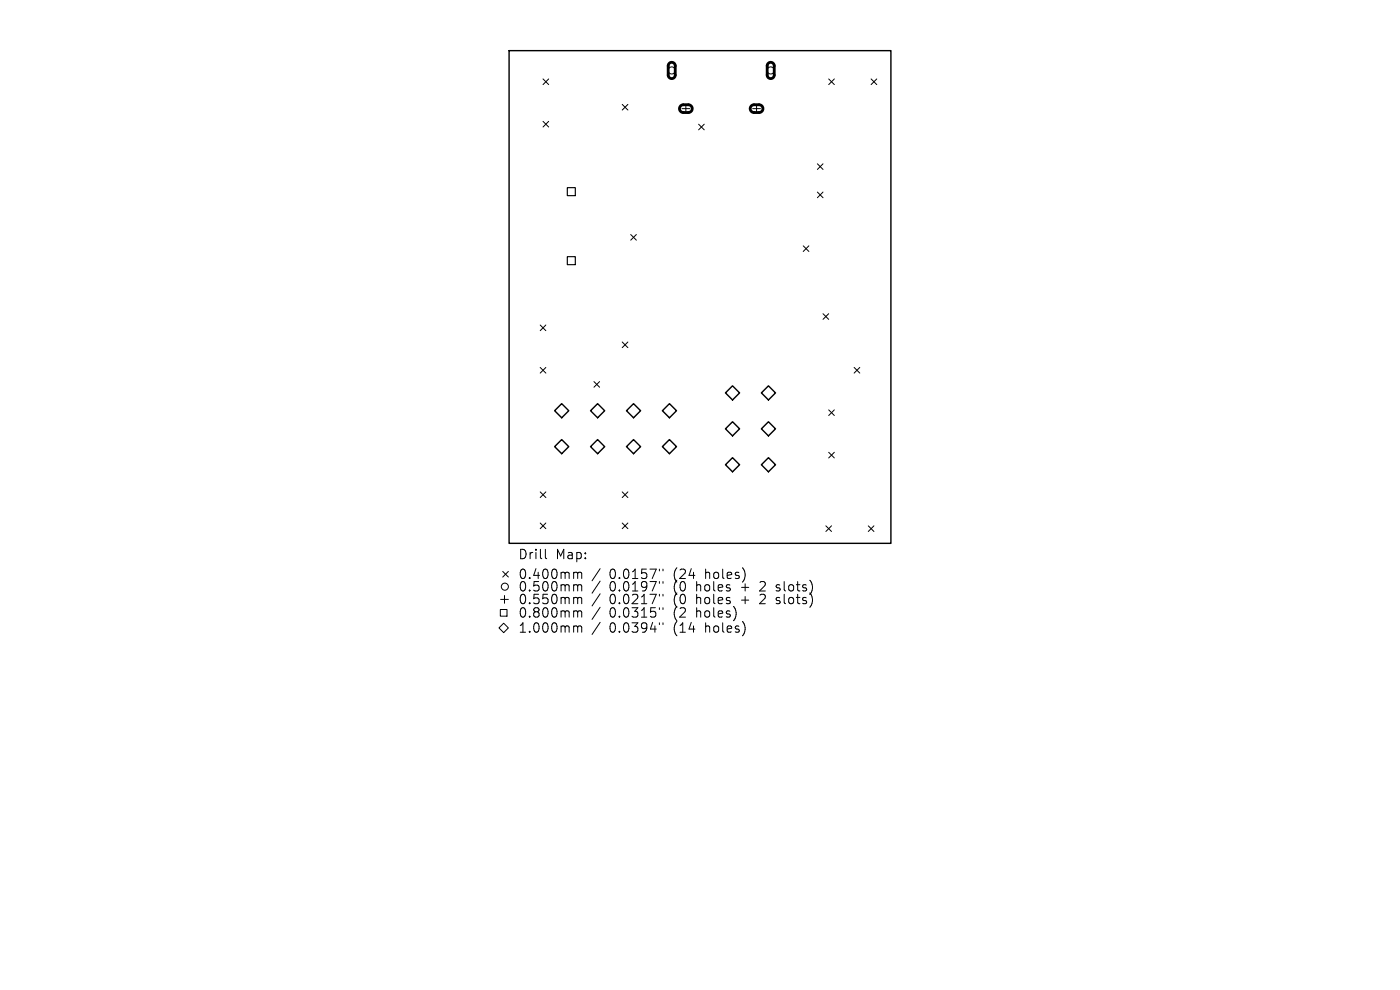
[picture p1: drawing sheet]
<svg xmlns="http://www.w3.org/2000/svg" width="297mm" height="210mm" viewBox="0 0 297 210" stroke-linecap="round" stroke-linejoin="round" font-family="sans-serif">
<defs><g id="words">
<g font-size="2.8">
<text x="109.9" y="118.9">Drill</text>
<text x="117.9" y="118.9">Map:</text>
<text x="109.9" y="123.1">0.400mm</text>
<text x="109.9" y="125.7">0.500mm</text>
<text x="129.3" y="123.1">0.0157&quot;</text>
<text x="129.3" y="125.7">0.0197&quot;</text>
<text x="143" y="123.1">(24</text>
<text x="143" y="125.7">(0</text>
<text x="148" y="125.7">holes</text>
<text x="149.9" y="123.1">holes)</text>
<text x="157.7" y="125.7">+</text>
<text x="161.9" y="125.7">2</text>
<text x="165.5" y="125.7">slots)</text>
<text x="109.9" y="128.4">0.550mm</text>
<text x="109.9" y="131.3">0.800mm</text>
<text x="129.3" y="128.4">0.0217&quot;</text>
<text x="129.3" y="131.3">0.0315&quot;</text>
<text x="143" y="128.4">(0</text>
<text x="143" y="131.3">(2</text>
<text x="148" y="128.4">holes</text>
<text x="148" y="131.3">holes)</text>
<text x="157.7" y="128.4">+</text>
<text x="161.9" y="128.4">2</text>
<text x="165.5" y="128.4">slots)</text>
<text x="109.9" y="134.5">1.000mm</text>
<text x="129.3" y="134.5">0.0394&quot;</text>
<text x="143" y="134.5">(14</text>
<text x="149.9" y="134.5">holes)</text>
</g>
</g></defs>
<g fill="none" stroke="#000" stroke-width=".3">
<path d="M108 10.7h81v104.6h-81zM119.2 85.6l1.5 1.5-1.5 1.5-1.5-1.5zM119.2 93.2l1.5 1.5-1.5 1.5-1.5-1.5zM126.8 85.6l1.5 1.5-1.5 1.5-1.5-1.5zM126.8 93.2l1.5 1.5-1.5 1.5-1.5-1.5zM134.4 85.6l1.5 1.5-1.5 1.5-1.5-1.5zM134.4 93.2l1.5 1.5-1.5 1.5-1.5-1.5zM142 85.6l1.5 1.5-1.5 1.5-1.5-1.5zM142 93.2l1.5 1.5-1.5 1.5-1.5-1.5zM153.9 83.3l1.5-1.5 1.5 1.5-1.5 1.5zM155.4 89.5l1.5 1.5-1.5 1.5-1.5-1.5zM155.4 97.1l1.5 1.5-1.5 1.5-1.5-1.5z"/>
<path d="M161.5 83.3l1.5-1.5 1.5 1.5-1.5 1.5zM161.5 91l1.5-1.5 1.5 1.5-1.5 1.5zM161.5 98.6l1.5-1.5 1.5 1.5-1.5 1.5z"/>
</g>
<g fill="none" stroke="#000" stroke-width=".21">
<path d="M115.2 16.7l1.2 1.2M116.4 16.7l-1.2 1.2M175.8 16.7l1.2 1.2M177 16.7l-1.2 1.2M184.8 16.7l1.2 1.2M186 16.7l-1.2 1.2M115.2 25.7l1.2 1.2M116.4 25.7l-1.2 1.2M132 22.1l1.2 1.2M133.2 22.1l-1.2 1.2M144.7 23h1.6M145.5 22.2v1.7"/>
<path d="M148.2 26.3l1.2 1.2M149.4 26.3l-1.2 1.2M159.7 23h1.6M160.5 22.2v1.7M173.4 34.7l1.2 1.2M174.6 34.7l-1.2 1.2M133.8 49.7l1.2 1.2M135 49.7l-1.2 1.2M170.4 52.1l1.2 1.2M171.6 52.1l-1.2 1.2M173.4 40.7l1.2 1.2M174.6 40.7l-1.2 1.2"/>
<path d="M114.6 68.9l1.2 1.2M114.6 77.9l1.2 1.2M115.8 68.9l-1.2 1.2M115.8 77.9l-1.2 1.2M132 72.5l1.2 1.2M133.2 72.5l-1.2 1.2M174.6 66.5l1.2 1.2M175.8 66.5l-1.2 1.2M181.2 77.9l1.2 1.2M182.4 77.9l-1.2 1.2M126 80.9l1.2 1.2M127.2 80.9l-1.2 1.2"/>
<path d="M175.8 86.9l1.2 1.2M175.8 95.9l1.2 1.2M177 86.9l-1.2 1.2M177 95.9l-1.2 1.2M114.6 104.3l1.2 1.2M114.6 110.9l1.2 1.2M115.7 116.5v1.7l.3 .3M115.8 104.3l-1.2 1.2M115.8 110.9l-1.2 1.2M132 104.3l1.2 1.2M132 110.9l1.2 1.2M133.2 104.3l-1.2 1.2"/>
<path d="M133.2 110.9l-1.2 1.2M175.2 111.5l1.2 1.2M176.4 111.5l-1.2 1.2M184.2 111.5l1.2 1.2M185.4 111.5l-1.2 1.2M105.9 133.2l1-1 1 1-1 1zM106.1 129.3h1.5v1.4h-1.5zM106.2 127.1h1.7M106.7 121.2l1.2 1.2M107 126.3v1.7M107.9 121.2l-1.2 1.2M122 121.4l.5 .1 .1 .2"/>
<path d="M122 124l.5 .1 .1 .2M122 126.7l.5 .1 .1 .2M122 129.6h.3l.3 .3M122 132.8l.5 .1 .1 .2M122.6 121.7l.2-.3 .5 .1 .1 1.2M122.6 121.7v1M122.6 124.3v1.1M122.6 127v1.1M122.6 129.9v1M122.6 133.1v1M122.6 124.3l.2-.3 .5 .1 .1 1.3M122.6 127l.2-.3 .5 .1 .1 1.3"/>
<path d="M122.6 129.9l.2-.3 .5 .1 .1 1.2M122.6 133.1l.2-.3 .5 .1 .1 1.2M127.3 120.6l-1.7 2.6M127.3 123.3l-1.7 2.5M127.3 126l-1.7 2.5M127.3 128.8l-1.7 2.6M127.3 132l-1.7 2.6M139.9 120.7v.4M139.9 123.4v.3M139.9 126.1v.3M139.9 128.9v.4M139.9 132.1v.4"/>
<path d="M140.6 120.7v.4M140.6 123.4v.3M140.6 126.1v.3M140.6 128.9v.4M140.6 132.1v.4M164.6 125.3l.2 .1M164.6 128l.2 .1M164.7 124.1v.5M164.7 126.8v.5"/>
<circle cx="142.5" cy="14.9" r=".75"/>
<circle cx="163.5" cy="14.9" r=".75"/>
<circle cx="107.1" cy="124.4" r=".75"/>
</g>
<path d="M142 13.4a.75 .75 0 0 1 .8-.1 .75 .75 0 0 1 .5 .7v1.9a.75 .75 0 0 1-.8 .8 .75 .75 0 0 1-.7-.8v-2zM163 13.4a.75 .75 0 0 1 .8-.1 .75 .75 0 0 1 .5 .7v1.9a.75 .75 0 0 1-.8 .8 .75 .75 0 0 1-.7-.8v-2zM144.4 22.5l.4-.3h1.2a.83 .83 0 0 1 .9 .8 .83 .83 0 0 1-.9 .9h-1a.83 .83 0 0 1-.8-.5 .83 .83 0 0 1 .2-.9zM159.4 22.5l.4-.3h1.2a.83 .83 0 0 1 .9 .8 .83 .83 0 0 1-.9 .9h-1a.83 .83 0 0 1-.8-.5 .83 .83 0 0 1 .2-.9z" fill="none" stroke="#000" stroke-width=".6"/>
<path d="M120.4 39.8h1.6v1.7h-1.6zM120.4 54.4h1.6v1.7h-1.6z" fill="none" stroke="#000" stroke-width=".24"/>
<use href="#words"/>
</svg>
